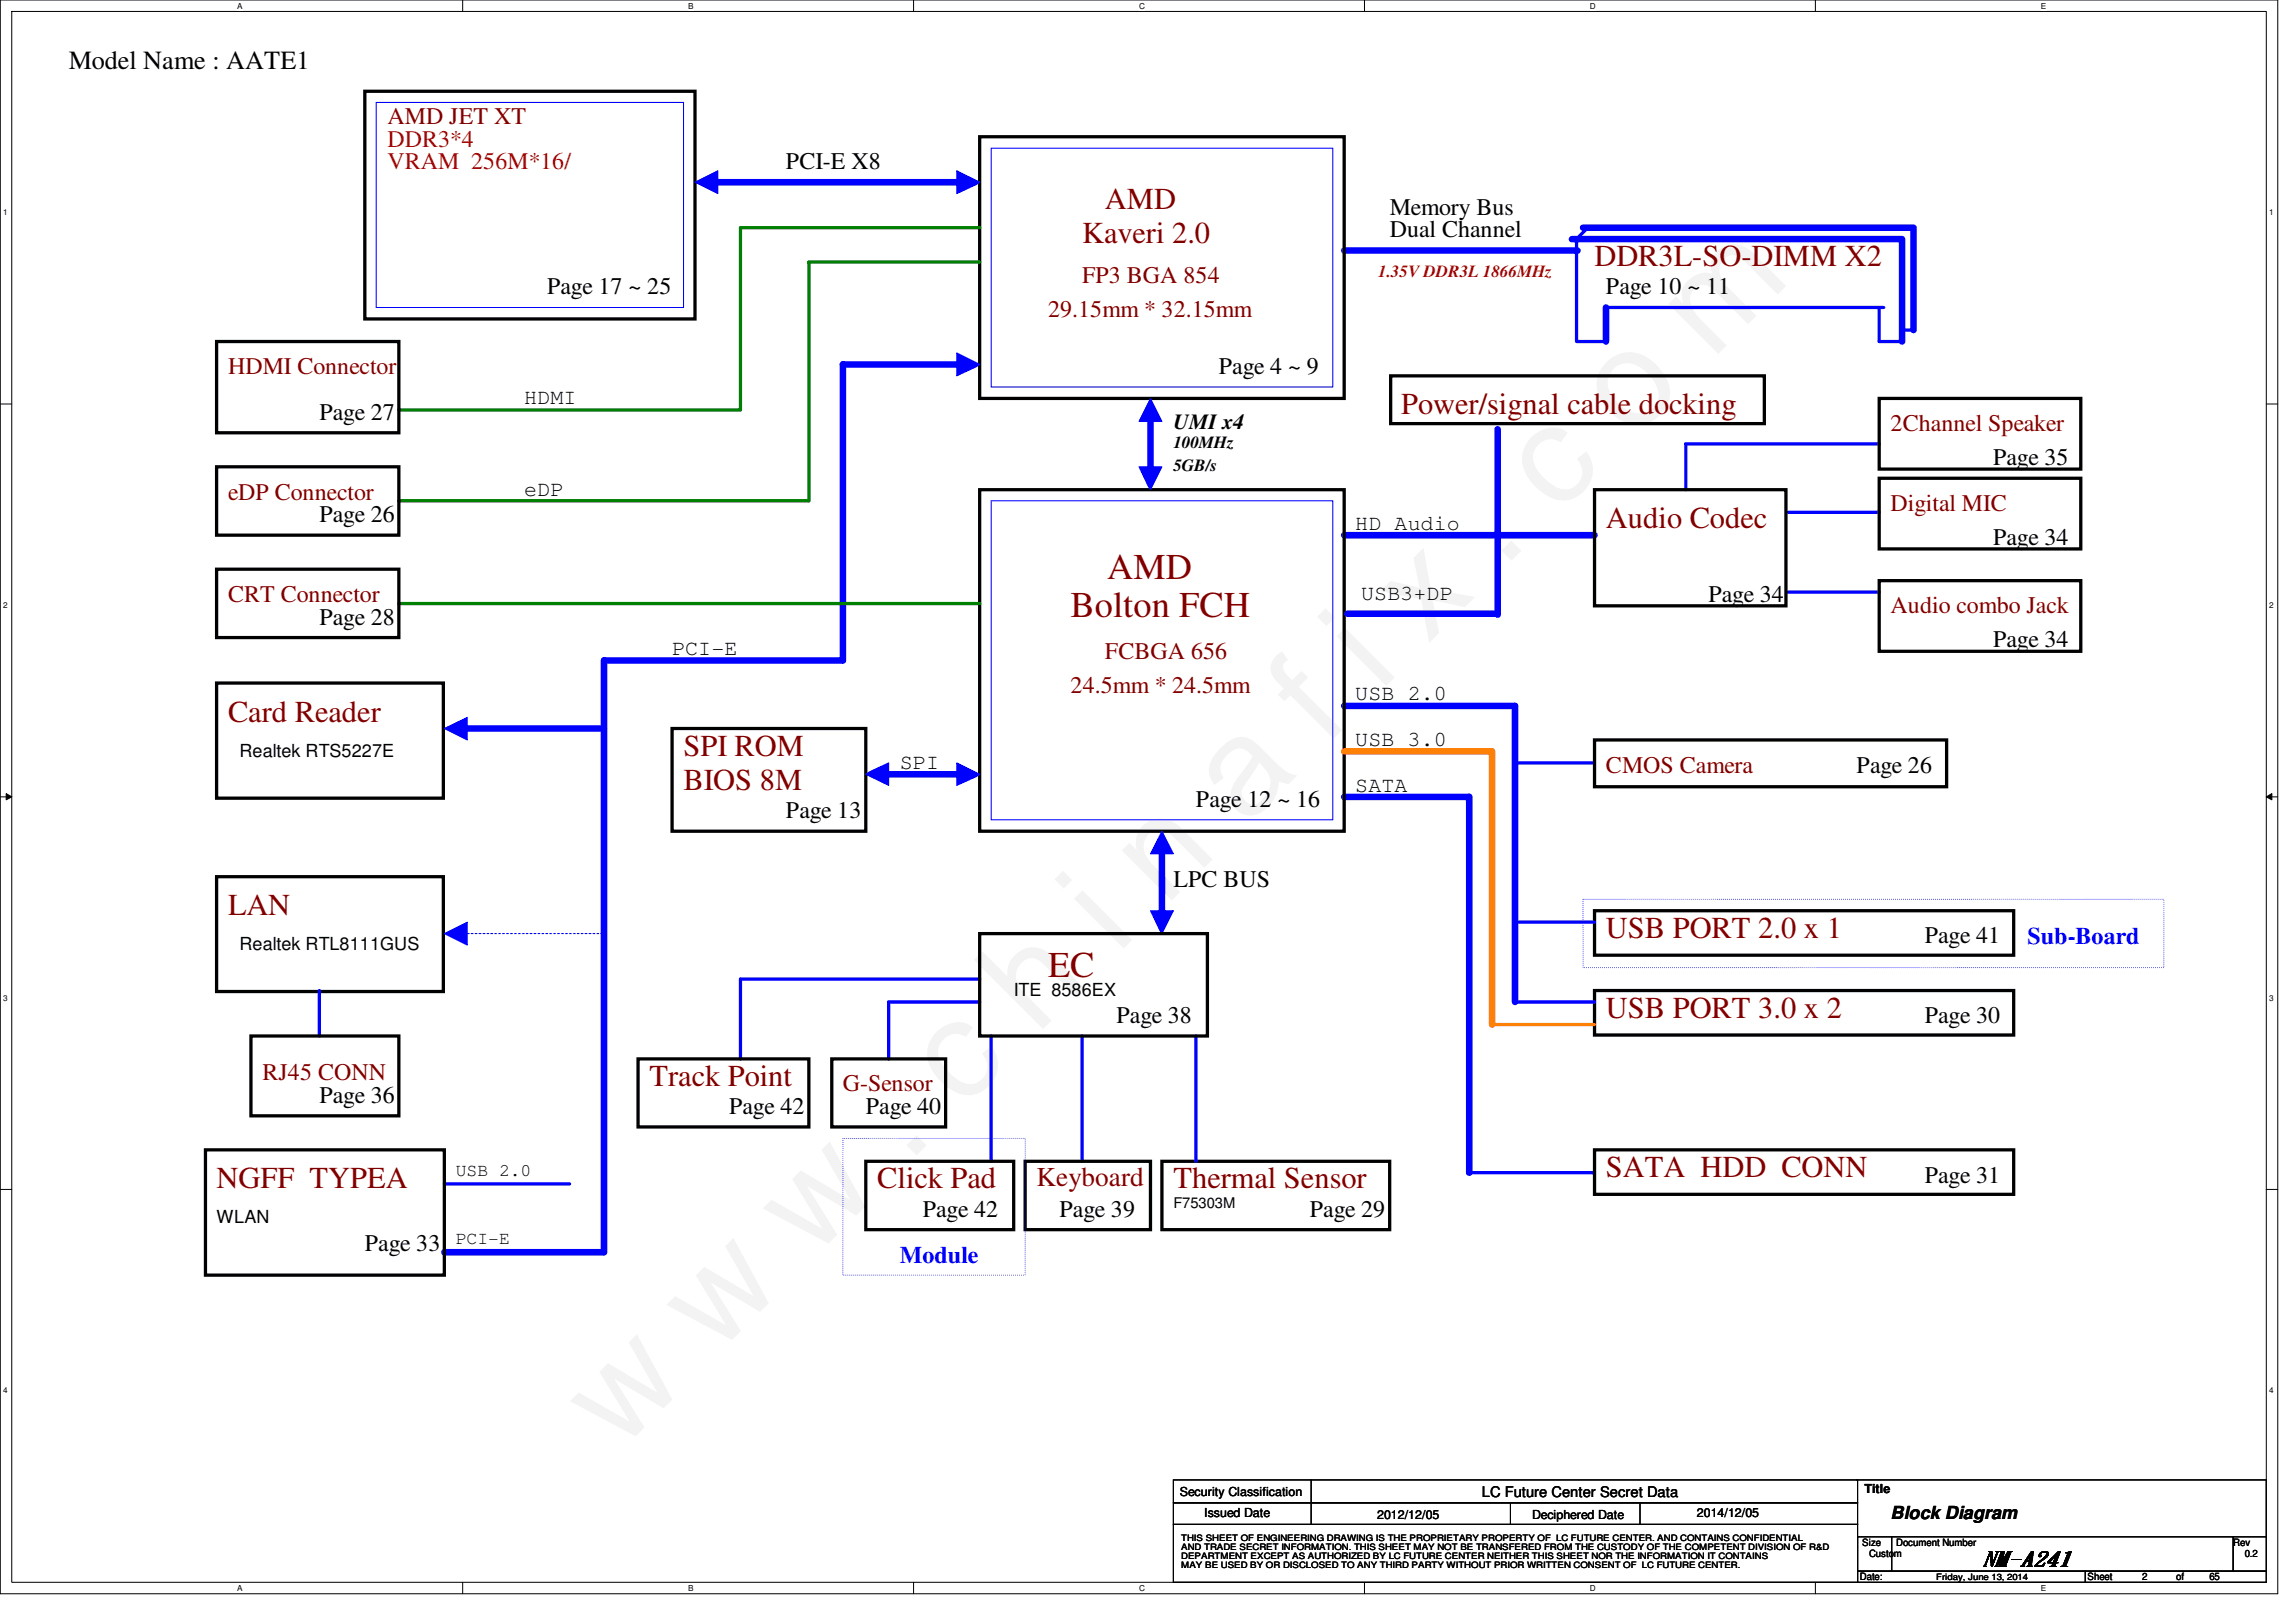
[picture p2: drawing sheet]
<svg xmlns="http://www.w3.org/2000/svg" width="297mm" height="210mm" viewBox="0 0 297 210" stroke-linecap="round" stroke-linejoin="round" font-family="sans-serif">
<defs><g id="words">
<text font-size="17.6" fill="#00f" x="80.1" y="188" transform="rotate(-45 80.1 188)">w w w . c h i n a f i x . c o m</text>
<g font-size="4.7" fill="#800000">
<text x="143.3" y="74.9">AMD</text>
<text x="138.5" y="79.8">Bolton FCH</text>
<text x="135.6" y="126.5">EC</text>
</g>
<g font-size="3.9" fill="#800000">
<text x="143" y="27.1">AMD</text>
<text x="140" y="31.5">Kaveri 2.0</text>
<text x="206.3" y="34.5">DDR3L-SO-DIMM X2</text>
<text x="181.3" y="53.6">Power/signal cable docking</text>
<text x="207.8" y="68.3">Audio Codec</text>
<text x="29.5" y="93.4">Card Reader</text>
<text x="88.4" y="97.8">SPI ROM</text>
<text x="88.4" y="102.2">BIOS 8M</text>
<text x="29.5" y="118.4">LAN</text>
<text x="207.8" y="121.4">USB PORT 2.0 x 1</text>
<text x="207.8" y="131.7">USB PORT 3.0 x 2</text>
<text x="84" y="140.5">Track Point</text>
<text x="28" y="153.8">NGFF TYPEA</text>
<text x="113.5" y="153.8">Click Pad</text>
<text x="151.8" y="153.8">Thermal Sensor</text>
<text x="207.8" y="152.3">SATA HDD CONN</text>
</g>
<text font-size="3.5" fill="#800000" x="134.1" y="153.4">Keyboard</text>
<text font-size="3.4" x="8.9" y="8.9">Model Name : AATE1</text>
<g font-size="3.1" fill="#800000">
<text x="50.1" y="16">AMD JET XT</text>
<text x="135.6" y="41.1">29.15mm * 32.15mm</text>
<text x="140" y="36.7">FP3 BGA 854</text>
<text x="29.5" y="48.4">HDMI Connector</text>
<text x="244.6" y="55.8">2Channel Speaker</text>
<text x="29.5" y="64.6">eDP Connector</text>
<text x="244.6" y="66.1">Digital MIC</text>
<text x="29.5" y="77.9">CRT Connector</text>
<text x="244.6" y="79.4">Audio combo Jack</text>
<text x="138.5" y="89.7">24.5mm * 24.5mm</text>
<text x="143" y="85.3">FCBGA 656</text>
<text x="207.8" y="100">CMOS Camera</text>
<text x="34" y="139.8">RJ45 CONN</text>
<text x="109" y="141.2">G-Sensor</text>
</g>
<g font-size="3.1" fill="#f00">
<text x="50.1" y="19">DDR3*4</text>
<text x="50.1" y="21.9">VRAM 256M*16/</text>
</g>
<g font-size="3.1">
<text x="101.7" y="21.9">PCI-E X8</text>
<text x="179.8" y="27.8">Memory Bus</text>
<text x="179.8" y="30.7">Dual Channel</text>
<text x="70.8" y="38.1">Page 17 ~ 25</text>
<text x="207.8" y="38.1">Page 10 ~ 11</text>
<text x="157.7" y="48.4">Page 4 ~ 9</text>
<text x="41.3" y="54.3">Page 27</text>
<text x="257.8" y="60.2">Page 35</text>
<text x="41.3" y="67.6">Page 26</text>
<text x="257.8" y="70.5">Page 34</text>
<text x="221" y="77.9">Page 34</text>
<text x="41.3" y="80.9">Page 28</text>
<text x="257.8" y="83.8">Page 34</text>
<text x="240.2" y="100">Page 26</text>
<text x="101.7" y="105.9">Page 13</text>
<text x="154.7" y="104.4">Page 12 ~ 16</text>
<text x="151.8" y="114.7">LPC BUS</text>
<text x="249" y="122.1">Page 41</text>
<text x="144.4" y="132.4">Page 38</text>
<text x="249" y="132.4">Page 30</text>
<text x="41.3" y="142.7">Page 36</text>
<text x="94.3" y="144.2">Page 42</text>
<text x="112" y="144.2">Page 40</text>
<text x="249" y="153">Page 31</text>
<text x="47.2" y="161.9">Page 33</text>
<text x="119.4" y="157.4">Page 42</text>
<text x="137.1" y="157.4">Page 39</text>
<text x="169.5" y="157.4">Page 29</text>
</g>
<g font-size="3.1" fill="#00f">
<text x="262.3" y="122.2">Sub-Board</text>
<text x="116.4" y="163.4">Module</text>
</g>
<g font-size="2.8">
<text x="67.8" y="52.3">HDMI</text>
<text x="151.8" y="55.5">UMI x4</text>
<text x="67.8" y="64.1">eDP</text>
<text x="175.3" y="68.5">HD Audio</text>
<text x="176.1" y="77.7">USB3+DP</text>
<text x="87" y="84.8">PCI-E</text>
<text x="175.3" y="90.6">USB 2.0</text>
<text x="116.4" y="99.5">SPI</text>
<text x="175.3" y="96.5">USB 3.0</text>
<text x="175.3" y="102.4">SATA</text>
<text x="256.4" y="202.7">NM-A241</text>
</g>
<g font-size="2.3">
<text x="31" y="97.9">Realtek RTS5227E</text>
<text x="31" y="123">Realtek RTL8111GUS</text>
<text x="131.1" y="128.9">ITE 8586EX</text>
<text x="59" y="152.2">USB 2.0</text>
<text x="28" y="158.3">WLAN</text>
<text x="59" y="161">PCI-E</text>
<text x="244.6" y="196.6">Block Diagram</text>
</g>
<text font-size="2.2" fill="#f00" x="178.3" y="35.9">1.35V DDR3L 1866MHz</text>
<g font-size="2.2">
<text x="151.8" y="58">100MHz</text>
<text x="151.8" y="60.9">5GB/s</text>
</g>
<g font-size="1.9">
<text x="151.8" y="156.4">F75303M</text>
<text x="191.7" y="193.7">LC Future Center Secret Data</text>
</g>
<g font-size="1.6">
<text x="152.7" y="193.5">Security Classification</text>
<text x="155.8" y="196.3">Issued Date</text>
<text x="178.2" y="196.5">2012/12/05</text>
<text x="198.2" y="196.5">Deciphered Date</text>
<text x="219.5" y="196.3">2014/12/05</text>
<text x="241.2" y="193.2">Title</text>
</g>
<g font-size="1.3">
<text x="240.9" y="200.1">Size</text>
<text x="241.8" y="201.5">Custom</text>
<text x="245.3" y="200.1">Document Number</text>
<text x="288.9" y="200.1">Rev</text>
<text x="290.4" y="201.5">0.2</text>
<text x="240.6" y="204.5">Date:</text>
<text x="270.1" y="204.5">Sheet</text>
<text x="277.2" y="204.5">2</text>
<text x="281.6" y="204.5">of</text>
<text x="285.8" y="204.5">65</text>
</g>
<g font-size="1.1">
<text x="30.7" y="1.1">A</text>
<text x="89" y="1.1">B</text>
<text x="147.4" y="1.1">C</text>
<text x="205.7" y="1.1">D</text>
<text x="264" y="1.1">E</text>
<text x=".4" y="27.9">1</text>
<text x="293.6" y="27.9">1</text>
<text x=".4" y="78.7">2</text>
<text x="293.6" y="78.7">2</text>
<text x=".4" y="129.5">3</text>
<text x="293.6" y="129.5">3</text>
<text x=".4" y="180.3">4</text>
<text x="293.6" y="180.3">4</text>
<text x="152.8" y="201.8">DEPARTMENT EXCEPT AS AUTHORIZED BY LC FUTURE CENTER NEITHER THIS SHEET NOR THE INFORMATION IT CONTAINS</text>
<text x="152.8" y="202.9">MAY BE USED BY OR DISCLOSED TO ANY THIRD PARTY WITHOUT PRIOR WRITTEN CONSENT OF LC FUTURE CENTER.</text>
<text x="152.8" y="199.4">THIS SHEET OF ENGINEERING DRAWING IS THE PROPRIETARY PROPERTY OF LC FUTURE CENTER. AND CONTAINS CONFIDENTIAL</text>
<text x="152.8" y="200.6">AND TRADE SECRET INFORMATION. THIS SHEET MAY NOT BE TRANSFERED FROM THE CUSTODY OF THE COMPETENT DIVISION OF R&amp;D</text>
<text x="30.7" y="205.9">A</text>
<text x="89" y="205.9">B</text>
<text x="147.4" y="205.9">C</text>
<text x="205.7" y="205.9">D</text>
<text x="250.5" y="204.4">Friday, June 13, 2014</text>
<text x="264" y="205.9">E</text>
</g>
</g></defs>
<path d="M0 0h294.7v206.2h-294.7zM1.5 1.5h291.7v203.3h-291.7z" fill="none" stroke="#000" stroke-width=".13"/>
<g fill="#fff">
<path d="M30.7 .2h.7v1.2h-.7z"/>
<path d="M30.7 204.9h.7v1.2h-.7z"/>
</g>
<path d="M59.9 0v1.5M59.9 204.8v1.4" fill="none" stroke="#000" stroke-width=".13"/>
<g fill="#fff">
<path d="M89 .2h.7v1.2h-.7z"/>
<path d="M89 204.9h.7v1.2h-.7z"/>
</g>
<path d="M118.2 0v1.5M118.2 204.8v1.4" fill="none" stroke="#000" stroke-width=".13"/>
<g fill="#fff">
<path d="M147.4 .2h.7v1.2h-.7z"/>
<path d="M147.4 204.9h.7v1.2h-.7z"/>
</g>
<path d="M176.5 0v1.5M176.5 204.8v1.4" fill="none" stroke="#000" stroke-width=".13"/>
<g fill="#fff">
<path d="M205.7 .2h.8v1.2h-.8z"/>
<path d="M205.7 204.9h.8v1.2h-.8z"/>
</g>
<path d="M234.9 0v1.5M234.9 204.8v1.4" fill="none" stroke="#000" stroke-width=".13"/>
<g fill="#fff">
<path d="M264 .2h.7v1.2h-.7z"/>
<path d="M264 204.9h.7v1.2h-.7z"/>
<path d="M.4 26.9h.6v1.2h-.6z"/>
<path d="M293.6 26.9h.6v1.2h-.6z"/>
<path d="M.4 77.7h.6v1.2h-.6z"/>
<path d="M293.6 77.7h.6v1.2h-.6z"/>
</g>
<path d="M0 52.3h1.5M293.2 52.3h1.5" fill="none" stroke="#000" stroke-width=".13"/>
<g fill="#fff">
<path d="M.4 128.5h.6v1.2h-.6z"/>
<path d="M293.6 128.5h.6v1.2h-.6z"/>
</g>
<path d="M0 103.1h1.5M.8 102.7l.7 .4-.7 .4zM293.2 103.1l.7-.4v.8zM293.2 103.1h1.5" fill="none" stroke="#000" stroke-width=".13"/>
<path d="M.8 102.7l.7 .4-.7 .4zM293.2 103.1l.7-.4v.8z" fill="#000"/>
<g fill="#fff">
<path d="M.4 179.3h.6v1.2h-.6z"/>
<path d="M293.6 179.3h.6v1.2h-.6z"/>
</g>
<path d="M0 153.9h1.5M293.2 153.9h1.5" fill="none" stroke="#000" stroke-width=".13"/>
<path d="M91.4 23.6h33.9M173.9 32.4h30.2M203.4 30.9h42.7v13.3M204.8 29.5h42.8v13.2M173.9 69.3h32.4M109 85.5h-30.9v76.6h-20.6M196 91.4v38.3M190.1 103.1v48.7" fill="none" stroke="#00f" stroke-width=".85"/>
<path d="M207.8 39.8h35.9M243.1 39.8v4.4h3M218.1 57.4h25M246.1 42.7h1.5M231.3 66.3h11.8M231.3 76.6h11.8M41.3 128.2v5.9M95.8 126.7h30.9M57.5 153.2h16.2" fill="none" stroke="#00f" stroke-width=".42"/>
<path d="M51.6 53h44.2M51.6 64.8h53" fill="none" stroke="#008000" stroke-width=".42"/>
<path d="M28 88.4h29.4v14.9h-29.4zM28 113.5h29.4v14.8h-29.4zM32.5 134.1h19.1v10.3h-19.1z" fill="none" stroke="#000" stroke-width=".42"/>
<path d="M57.5 120.8l2.9-1.5v3z" fill-rule="evenodd" fill="#00f"/>
<path d="M57.5 120.8l2.9-1.5v3z" fill="none" stroke="#00f" stroke-width=".13"/>
<path d="M57.5 94.3l2.9-1.5v3z" fill-rule="evenodd" fill="#00f"/>
<path d="M48.7 13.3h39.7v26.5h-39.7zM57.5 94.3l2.9-1.5v3z" fill="none" stroke="#00f" stroke-width=".13"/>
<g fill="none" stroke="#000" stroke-width=".42">
<path d="M47.2 11.8h42.7v29.5h-42.7zM126.7 17.7h47.2v33.9h-47.2zM28 44.2h23.6v11.8h-23.6zM179.9 48.6h48.4v6.2h-48.4zM243.1 51.6h26.1v9.1h-26.1zM28 60.4h23.6v8.9h-23.6zM126.7 63.4h47.2v44.2h-47.2zM243.1 75.1h26.1v9.2h-26.1zM243.1 61.9h26.1v9.1h-26.1zM206.3 95.8h45.5v6h-45.5zM206.3 128.2h54.2v5.7h-54.2zM26.6 148.8h30.9v16.2h-30.9z"/>
<path d="M150.3 150.3h29.5v8.8h-29.5z"/>
</g>
<path d="M60.4 94.3h17.7" fill="none" stroke="#00f" stroke-width=".85"/>
<path d="M60.4 120.8h17.7" fill="none" stroke="#00f" stroke-width=".13" stroke-dasharray=".3 .3"/>
<path d="M173.9 97.2h19.1v35.4" fill="none" stroke="#ff8000" stroke-width=".85"/>
<path d="M95.8 29.5h30.9" fill="none" stroke="#008000" stroke-width=".42"/>
<path d="M123.8 22.1l2.9 1.5-.4 .3-2.5 1.2z" fill-rule="evenodd" fill="#00f"/>
<path d="M123.8 22.1l2.9 1.5-.4 .3-2.5 1.2z" fill="none" stroke="#00f" stroke-width=".13"/>
<path d="M89.9 23.6l3-1.5v3z" fill-rule="evenodd" fill="#00f"/>
<path d="M128.2 19.2h44.2v30.9h-44.2zM89.9 23.6l3-1.5v3zM128.2 64.8h44.2v41.3h-44.2z" fill="none" stroke="#00f" stroke-width=".13"/>
<path d="M28 73.7h23.6v8.8h-23.6zM206.3 117.9h54.2v5.7h-54.2zM126.7 120.8h29.5v13.3h-29.5zM206.3 148.8h54.2v5.8h-54.2z" fill="none" stroke="#000" stroke-width=".42"/>
<path d="M104.6 33.9v30.9M51.6 78.1h75.1" fill="none" stroke="#008000" stroke-width=".42"/>
<path d="M109 47.2v38.3" fill="none" stroke="#00f" stroke-width=".85"/>
<path d="M204.8 116.4h75.1v8.8h-75.1z" fill="none" stroke="#00f" stroke-width=".13" stroke-dasharray="0 .3"/>
<path d="M151.8 191.5h88.5v3h-88.5zM151.8 194.5h88.5v2.8h-88.5zM151.8 197.3h88.5v7.5h-88.5zM169.6 191.5v5.8M195.4 194.5v2.8M212.2 194.5v2.8M240.2 191.5h53v7.4M240.3 198.9h4.4v4.4h-4.4zM244.7 198.9h44.2v4.4h-44.2zM288.9 198.9h4.3v4.4h-4.3zM240.3 203.3h29.5v1.5h-29.5zM269.8 203.3h23.4v1.5h-23.4z" fill="none" stroke="#000" stroke-width=".13"/>
<use href="#words"/>
</svg>
